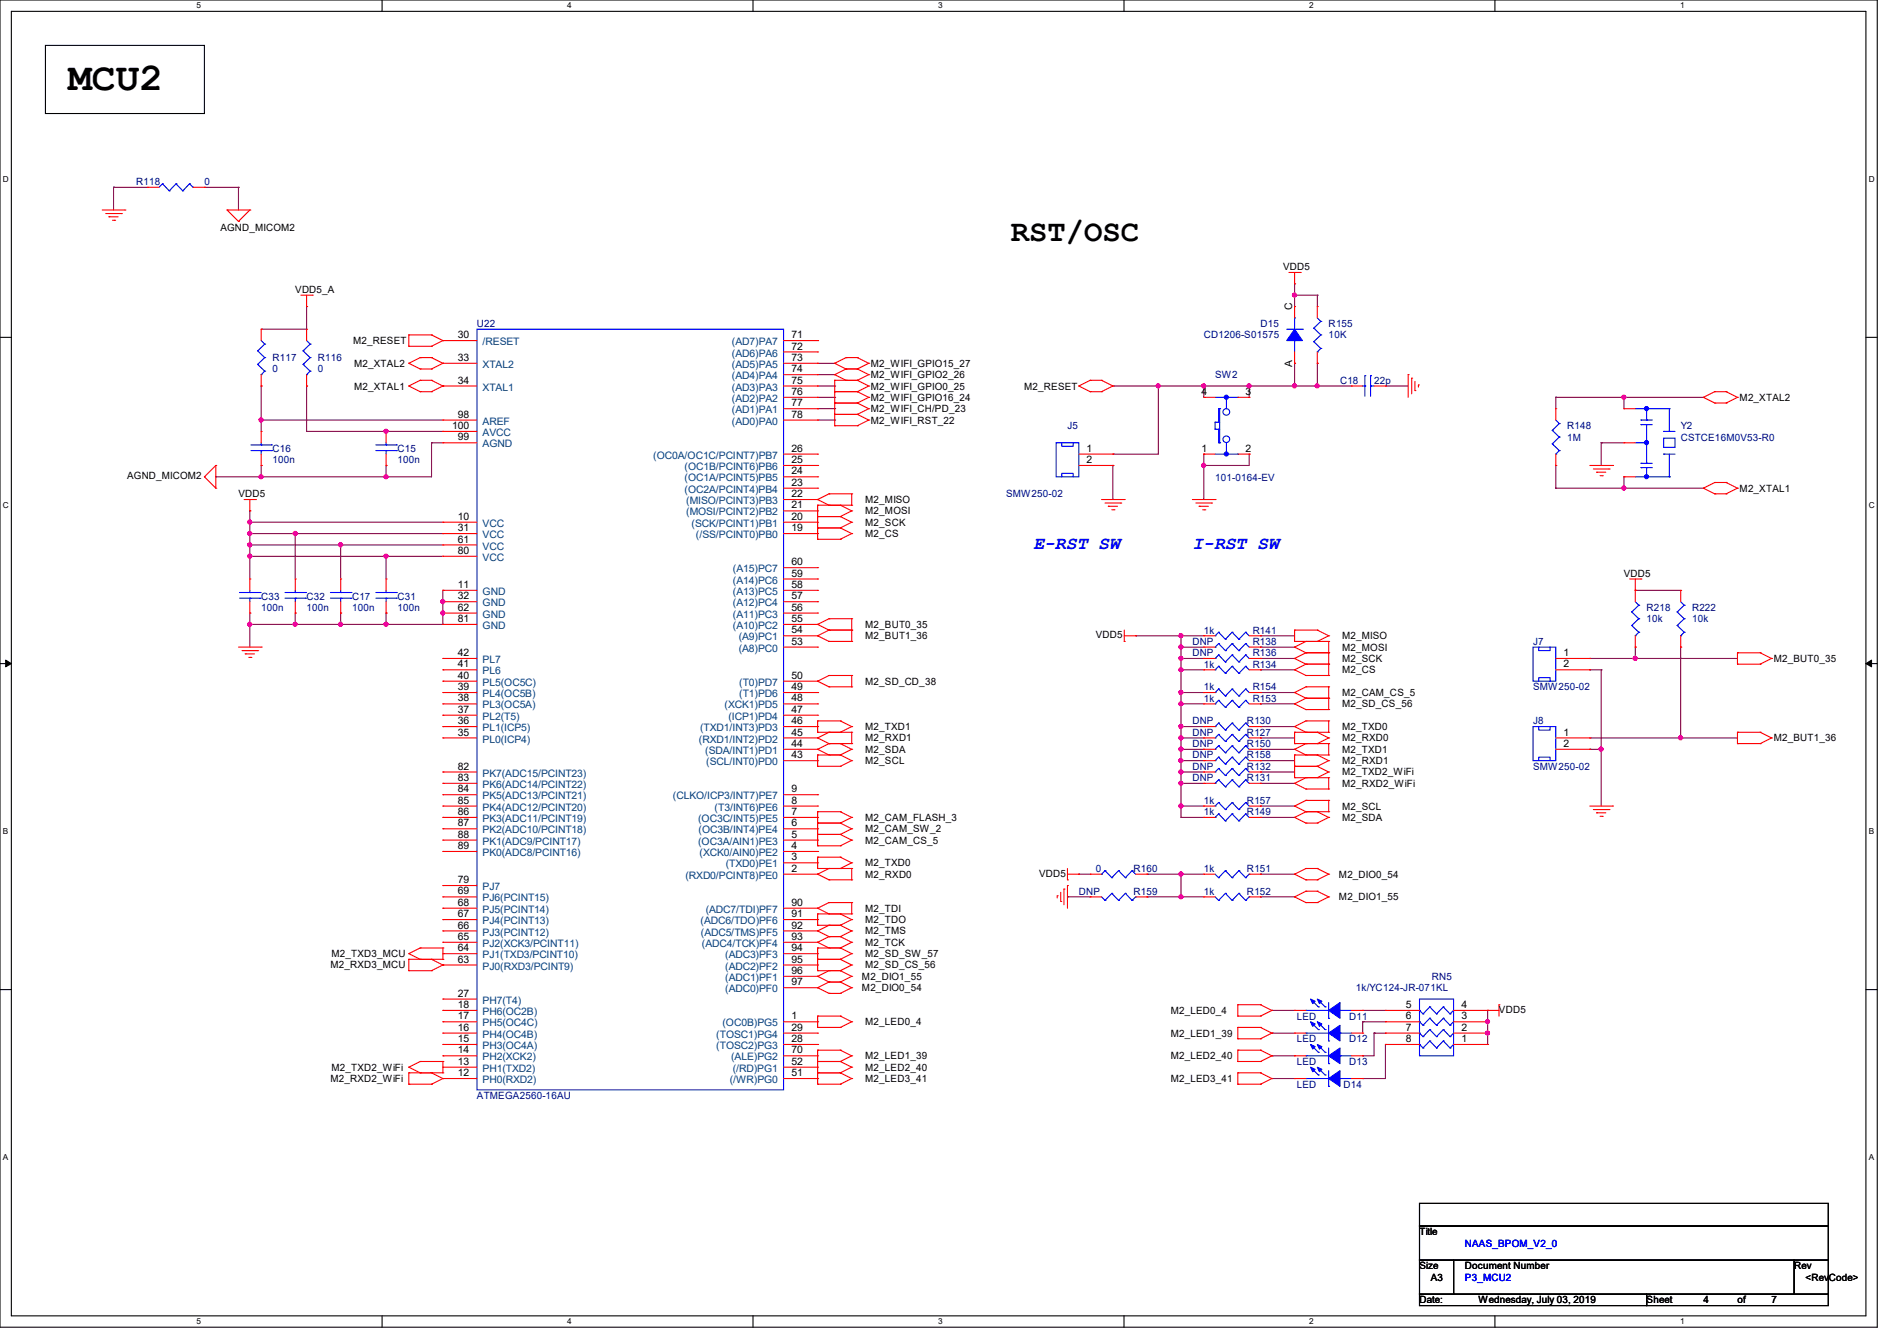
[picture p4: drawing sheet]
<svg xmlns="http://www.w3.org/2000/svg" width="297mm" height="210mm" viewBox="0 0 297 210" stroke-linecap="round" stroke-linejoin="round" font-family="sans-serif">
<defs><g id="words">
<text font-size="6.2" x="10.7" y="14.1">MCU2</text>
<text font-size="4.8" x="158.2" y="37.8">RST/OSC</text>
<g font-size="2.8" fill="#00f">
<text x="161.8" y="86">E-RST SW</text>
<text x="186.7" y="86">I-RST SW</text>
</g>
<g font-size="1.6" fill="#000080">
<text x="21.3" y="29">R118</text>
<text x="32" y="29">0</text>
<text x="74.7" y="51.2">U22</text>
<text x="188.5" y="53">CD1206-S01575</text>
<text x="197.4" y="51.2">D15</text>
<text x="208" y="51.2">R155</text>
<text x="208" y="53">10K</text>
<text x="42.7" y="56.6">R117</text>
<text x="42.7" y="58.3">0</text>
<text x="49.8" y="56.6">R116</text>
<text x="49.8" y="58.3">0</text>
<text x="190.2" y="59.2">SW2</text>
<text x="209.8" y="60.1">C18</text>
<text x="215.1" y="60.1">22p</text>
<text x="42.7" y="70.8">C16</text>
<text x="62.2" y="70.8">C15</text>
<text x="167.1" y="67.2">J5</text>
<text x="245.4" y="67.2">R148</text>
<text x="245.4" y="69">1M</text>
<text x="263.1" y="67.2">Y2</text>
<text x="263.1" y="69">CSTCE16M0V53-R0</text>
<text x="42.7" y="72.6">100n</text>
<text x="62.2" y="72.6">100n</text>
<text x="157.5" y="77.9">SMW250-02</text>
<text x="190.2" y="75.4">101-0164-EV</text>
<text x="40.9" y="93.9">C33</text>
<text x="40.9" y="95.7">100n</text>
<text x="48" y="93.9">C32</text>
<text x="48" y="95.7">100n</text>
<text x="55.1" y="93.9">C17</text>
<text x="55.1" y="95.7">100n</text>
<text x="62.2" y="93.9">C31</text>
<text x="62.2" y="95.7">100n</text>
<text x="257.8" y="95.7">R218</text>
<text x="264.9" y="95.7">R222</text>
<text x="186.7" y="101">DNP</text>
<text x="188.5" y="99.2">1k</text>
<text x="196.1" y="99.2">R141</text>
<text x="196.1" y="101">R138</text>
<text x="240" y="101">J7</text>
<text x="257.8" y="97.4">10k</text>
<text x="264.9" y="97.4">10k</text>
<text x="186.7" y="102.8">DNP</text>
<text x="188.5" y="104.6">1k</text>
<text x="196.1" y="102.8">R136</text>
<text x="196.1" y="104.6">R134</text>
<text x="186.7" y="113.5">DNP</text>
<text x="188.5" y="109.9">1k</text>
<text x="188.5" y="108.1">1k</text>
<text x="195.2" y="113.5">R130</text>
<text x="196.1" y="109.9">R153</text>
<text x="196.1" y="108.1">R154</text>
<text x="240" y="108.1">SMW250-02</text>
<text x="240" y="113.5">J8</text>
<text x="186.7" y="115.2">DNP</text>
<text x="186.7" y="117">DNP</text>
<text x="186.7" y="118.8">DNP</text>
<text x="195.2" y="115.2">R127</text>
<text x="195.2" y="117">R150</text>
<text x="195.2" y="118.8">R158</text>
<text x="186.7" y="120.6">DNP</text>
<text x="186.7" y="122.3">DNP</text>
<text x="188.5" y="125.9">1k</text>
<text x="195.2" y="125.9">R157</text>
<text x="195.2" y="120.6">R132</text>
<text x="195.2" y="122.3">R131</text>
<text x="240" y="120.6">SMW250-02</text>
<text x="188.5" y="127.7">1k</text>
<text x="195.2" y="127.7">R149</text>
<text x="171.6" y="136.6">0</text>
<text x="177.5" y="136.6">R160</text>
<text x="188.5" y="136.6">1k</text>
<text x="195.2" y="136.6">R151</text>
<text x="168.9" y="140.1">DNP</text>
<text x="177.5" y="140.1">R159</text>
<text x="188.5" y="140.1">1k</text>
<text x="195.2" y="140.1">R152</text>
<text x="212.3" y="155.2">1k/YC124-JR-071KL</text>
<text x="224.2" y="153.5">RN5</text>
<text x="203" y="159.7">LED</text>
<text x="211.2" y="159.7">D11</text>
<text x="203" y="163.2">LED</text>
<text x="203" y="166.8">LED</text>
<text x="211.2" y="163.2">D12</text>
<text x="211.2" y="166.8">D13</text>
<text x="74.7" y="172.1">ATMEGA2560-16AU</text>
<text x="203" y="170.3">LED</text>
<text x="210.4" y="170.3">D14</text>
</g>
<g font-size="1.6">
<text x="34.5" y="36.1">AGND_MICOM2</text>
<text x="46.2" y="45.9">VDD5_A</text>
<text x="200.9" y="42.3">VDD5</text>
<text x="55.3" y="53.9">M2_RESET</text>
<text x="71.7" y="53">30</text>
<text x="123.9" y="53">71</text>
<text x="202.3" y="48.6" transform="rotate(-90 202.3 48.6)">C</text>
<text x="55.5" y="57.4">M2_XTAL2</text>
<text x="71.7" y="56.5">33</text>
<text x="123.9" y="54.7">72</text>
<text x="123.9" y="56.5">73</text>
<text x="123.9" y="58.3">74</text>
<text x="136.4" y="59.2">M2_WIFI_GPIO2_26</text>
<text x="136.4" y="57.4">M2_WIFI_GPIO15_27</text>
<text x="202.3" y="57.4" transform="rotate(-90 202.3 57.4)">A</text>
<text x="55.5" y="61">M2_XTAL1</text>
<text x="71.7" y="60.1">34</text>
<text x="71.7" y="65.4">98</text>
<text x="123.9" y="60.1">75</text>
<text x="123.9" y="61.8">76</text>
<text x="123.9" y="63.6">77</text>
<text x="123.9" y="65.4">78</text>
<text x="136.4" y="64.6">M2_WIFI_CH/PD_23</text>
<text x="136.4" y="62.8">M2_WIFI_GPIO16_24</text>
<text x="136.4" y="61">M2_WIFI_GPIO0_25</text>
<text x="160.4" y="61">M2_RESET</text>
<text x="188.1" y="61.8">4</text>
<text x="195" y="61.8">3</text>
<text x="272.4" y="62.8">M2_XTAL2</text>
<text x="70.8" y="67.2">100</text>
<text x="71.7" y="69">99</text>
<text x="123.9" y="70.7">26</text>
<text x="136.4" y="66.3">M2_WIFI_RST_22</text>
<text x="170.1" y="70.7">1</text>
<text x="188.1" y="70.7">1</text>
<text x="195" y="70.7">2</text>
<text x="19.9" y="75.1">AGND_MICOM2</text>
<text x="37.3" y="77.9">VDD5</text>
<text x="123.9" y="77.9">22</text>
<text x="123.9" y="76.1">23</text>
<text x="123.9" y="74.3">24</text>
<text x="123.9" y="72.5">25</text>
<text x="170.1" y="72.5">2</text>
<text x="272.4" y="77">M2_XTAL1</text>
<text x="71.7" y="81.4">10</text>
<text x="71.7" y="83.2">31</text>
<text x="123.9" y="83.2">19</text>
<text x="123.9" y="81.4">20</text>
<text x="123.9" y="79.6">21</text>
<text x="135.5" y="78.8">M2_MISO</text>
<text x="135.5" y="80.6">M2_MOSI</text>
<text x="135.5" y="82.3">M2_SCK</text>
<text x="71.7" y="85">61</text>
<text x="71.7" y="86.7">80</text>
<text x="123.9" y="88.5">60</text>
<text x="135.5" y="84.1">M2_CS</text>
<text x="71.7" y="92.1">11</text>
<text x="71.7" y="93.9">32</text>
<text x="71.7" y="95.6">62</text>
<text x="123.9" y="95.6">56</text>
<text x="123.9" y="93.9">57</text>
<text x="123.9" y="92.1">58</text>
<text x="123.9" y="90.3">59</text>
<text x="254.3" y="90.3">VDD5</text>
<text x="71.7" y="97.4">81</text>
<text x="123.9" y="101">53</text>
<text x="123.9" y="99.2">54</text>
<text x="123.9" y="97.4">55</text>
<text x="135.5" y="98.3">M2_BUT0_35</text>
<text x="135.5" y="100.1">M2_BUT1_36</text>
<text x="171.6" y="99.9">VDD5</text>
<text x="210.1" y="100.1">M2_MISO</text>
<text x="210.1" y="101.9">M2_MOSI</text>
<text x="71.7" y="106.3">40</text>
<text x="71.7" y="104.5">41</text>
<text x="71.7" y="102.7">42</text>
<text x="123.9" y="106.3">50</text>
<text x="135.5" y="107.2">M2_SD_CD_38</text>
<text x="210.1" y="103.7">M2_SCK</text>
<text x="210.1" y="105.4">M2_CS</text>
<text x="244.8" y="102.7">1</text>
<text x="244.8" y="104.5">2</text>
<text x="277.7" y="103.7">M2_BUT0_35</text>
<text x="71.7" y="113.4">36</text>
<text x="71.7" y="111.6">37</text>
<text x="71.7" y="109.9">38</text>
<text x="71.7" y="108.1">39</text>
<text x="123.9" y="113.4">46</text>
<text x="123.9" y="111.6">47</text>
<text x="123.9" y="109.9">48</text>
<text x="123.9" y="108.1">49</text>
<text x="210.1" y="109">M2_CAM_CS_5</text>
<text x="210.1" y="110.8">M2_SD_CS_56</text>
<text x="71.7" y="115.2">35</text>
<text x="123.9" y="118.7">43</text>
<text x="123.9" y="117">44</text>
<text x="123.9" y="115.2">45</text>
<text x="135.5" y="117.9">M2_SDA</text>
<text x="135.5" y="119.7">M2_SCL</text>
<text x="135.5" y="116.1">M2_RXD1</text>
<text x="135.5" y="114.3">M2_TXD1</text>
<text x="210.1" y="116.1">M2_RXD0</text>
<text x="210.1" y="119.7">M2_RXD1</text>
<text x="210.1" y="114.3">M2_TXD0</text>
<text x="210.1" y="117.9">M2_TXD1</text>
<text x="244.8" y="115.2">1</text>
<text x="244.8" y="117">2</text>
<text x="277.7" y="116.1">M2_BUT1_36</text>
<text x="71.7" y="125.9">85</text>
<text x="71.7" y="124.1">84</text>
<text x="71.7" y="122.3">83</text>
<text x="71.7" y="120.5">82</text>
<text x="123.9" y="125.9">8</text>
<text x="123.9" y="124.1">9</text>
<text x="210.1" y="121.5">M2_TXD2_WiFi</text>
<text x="210.1" y="123.2">M2_RXD2_WiFi</text>
<text x="71.7" y="131.2">88</text>
<text x="71.7" y="129.4">87</text>
<text x="71.7" y="127.6">86</text>
<text x="123.9" y="131.2">5</text>
<text x="123.9" y="129.4">6</text>
<text x="123.9" y="127.6">7</text>
<text x="135.5" y="130.3">M2_CAM_SW_2</text>
<text x="135.5" y="128.6">M2_CAM_FLASH_3</text>
<text x="210.1" y="128.6">M2_SDA</text>
<text x="210.1" y="126.8">M2_SCL</text>
<text x="71.7" y="133">89</text>
<text x="123.9" y="136.5">2</text>
<text x="123.9" y="134.7">3</text>
<text x="123.9" y="133">4</text>
<text x="135.5" y="137.5">M2_RXD0</text>
<text x="135.5" y="135.7">M2_TXD0</text>
<text x="135.5" y="132.1">M2_CAM_CS_5</text>
<text x="162.7" y="137.3">VDD5</text>
<text x="209.6" y="137.5">M2_DIO0_54</text>
<text x="71.7" y="143.6">67</text>
<text x="71.7" y="141.9">68</text>
<text x="71.7" y="140.1">69</text>
<text x="71.7" y="138.3">79</text>
<text x="123.9" y="141.9">90</text>
<text x="123.9" y="143.6">91</text>
<text x="135.5" y="142.8">M2_TDI</text>
<text x="209.6" y="141">M2_DIO1_55</text>
<text x="51.9" y="149.9">M2_TXD3_MCU</text>
<text x="71.7" y="149">64</text>
<text x="71.7" y="147.2">65</text>
<text x="71.7" y="145.4">66</text>
<text x="123.9" y="145.4">92</text>
<text x="123.9" y="147.2">93</text>
<text x="123.9" y="149">94</text>
<text x="135.5" y="146.3">M2_TMS</text>
<text x="135.5" y="148.1">M2_TCK</text>
<text x="135.5" y="144.6">M2_TDO</text>
<text x="135.5" y="149.9">M2_SD_SW_57</text>
<text x="51.7" y="151.7">M2_RXD3_MCU</text>
<text x="71.7" y="150.8">63</text>
<text x="123.9" y="150.8">95</text>
<text x="123.9" y="152.5">96</text>
<text x="123.9" y="154.3">97</text>
<text x="135" y="153.5">M2_DIO1_55</text>
<text x="135" y="155.2">M2_DIO0_54</text>
<text x="135.5" y="151.7">M2_SD_CS_56</text>
<text x="71.7" y="161.4">16</text>
<text x="71.7" y="159.6">17</text>
<text x="71.7" y="157.9">18</text>
<text x="71.7" y="156.1">27</text>
<text x="123.9" y="161.4">29</text>
<text x="123.9" y="159.6">1</text>
<text x="135.5" y="160.6">M2_LED0_4</text>
<text x="183.3" y="158.8">M2_LED0_4</text>
<text x="220.1" y="157.9">5</text>
<text x="220.1" y="159.6">6</text>
<text x="220.1" y="161.4">7</text>
<text x="228.8" y="161.4">2</text>
<text x="228.8" y="159.6">3</text>
<text x="228.8" y="157.9">4</text>
<text x="234.7" y="158.6">VDD5</text>
<text x="51.9" y="167.7">M2_TXD2_WiFi</text>
<text x="71.7" y="166.8">13</text>
<text x="71.7" y="165">14</text>
<text x="71.7" y="163.2">15</text>
<text x="123.9" y="166.8">52</text>
<text x="123.9" y="165">70</text>
<text x="123.9" y="163.2">28</text>
<text x="135.5" y="165.9">M2_LED1_39</text>
<text x="135.5" y="167.7">M2_LED2_40</text>
<text x="183.3" y="162.3">M2_LED1_39</text>
<text x="183.3" y="165.9">M2_LED2_40</text>
<text x="220.1" y="163.2">8</text>
<text x="228.8" y="163.2">1</text>
<text x="51.7" y="169.5">M2_RXD2_WiFi</text>
<text x="71.7" y="168.5">12</text>
<text x="123.9" y="168.5">51</text>
<text x="135.5" y="169.5">M2_LED3_41</text>
<text x="183.3" y="169.5">M2_LED3_41</text>
<text x="222.2" y="193.5">Title</text>
<text x="222.2" y="198.8">Size</text>
<text x="224" y="200.6">A3</text>
<text x="229.4" y="198.8">Document Number</text>
<text x="280.9" y="198.8">Rev</text>
<text x="282.7" y="200.6">&lt;RevCode&gt;</text>
<text x="222.2" y="204.1">Date:</text>
<text x="231.5" y="204.1">Wednesday, July 03, 2019</text>
<text x="257.8" y="204.1">Sheet</text>
<text x="266.7" y="204.1">4</text>
<text x="272" y="204.1">of</text>
<text x="277.4" y="204.1">7</text>
</g>
<g font-size="1.6" fill="#004080">
<text x="75.6" y="54.1">/RESET</text>
<text x="75.6" y="57.6">XTAL2</text>
<text x="114.6" y="54.1">(AD7)PA7</text>
<text x="114.6" y="55.8">(AD6)PA6</text>
<text x="114.6" y="57.6">(AD5)PA5</text>
<text x="114.6" y="59.4">(AD4)PA4</text>
<text x="75.6" y="61.2">XTAL1</text>
<text x="114.6" y="61.2">(AD3)PA3</text>
<text x="114.6" y="63">(AD2)PA2</text>
<text x="114.6" y="64.7">(AD1)PA1</text>
<text x="75.6" y="66.5">AREF</text>
<text x="75.6" y="68.3">AVCC</text>
<text x="75.6" y="70.1">AGND</text>
<text x="102.3" y="71.8">(OC0A/OC1C/PCINT7)PB7</text>
<text x="114.6" y="66.5">(AD0)PA0</text>
<text x="107.2" y="77.2">(OC2A/PCINT4)PB4</text>
<text x="107.2" y="75.4">(OC1A/PCINT5)PB5</text>
<text x="107.2" y="73.6">(OC1B/PCINT6)PB6</text>
<text x="75.6" y="82.5">VCC</text>
<text x="107.4" y="80.7">(MOSI/PCINT2)PB2</text>
<text x="107.4" y="79">(MISO/PCINT3)PB3</text>
<text x="108.3" y="82.5">(SCK/PCINT1)PB1</text>
<text x="75.6" y="84.3">VCC</text>
<text x="75.6" y="86.1">VCC</text>
<text x="75.6" y="87.8">VCC</text>
<text x="109" y="84.3">(/SS/PCINT0)PB0</text>
<text x="114.8" y="89.6">(A15)PC7</text>
<text x="75.6" y="93.2">GND</text>
<text x="75.6" y="95">GND</text>
<text x="114.8" y="95">(A12)PC4</text>
<text x="114.8" y="93.2">(A13)PC5</text>
<text x="114.8" y="91.4">(A14)PC6</text>
<text x="75.6" y="96.7">GND</text>
<text x="75.6" y="98.5">GND</text>
<text x="114.8" y="98.5">(A10)PC2</text>
<text x="114.8" y="96.7">(A11)PC3</text>
<text x="115.7" y="100.3">(A9)PC1</text>
<text x="75.6" y="107.4">PL5(OC5C)</text>
<text x="75.6" y="105.6">PL6</text>
<text x="75.6" y="103.8">PL7</text>
<text x="115.7" y="102.1">(A8)PC0</text>
<text x="115.7" y="107.4">(T0)PD7</text>
<text x="75.6" y="112.7">PL2(T5)</text>
<text x="75.6" y="111">PL3(OC5A)</text>
<text x="75.6" y="109.2">PL4(OC5B)</text>
<text x="113.5" y="111">(XCK1)PD5</text>
<text x="114" y="112.7">(ICP1)PD4</text>
<text x="115.7" y="109.2">(T1)PD6</text>
<text x="75.6" y="116.3">PL0(ICP4)</text>
<text x="75.6" y="114.5">PL1(ICP5)</text>
<text x="109.4" y="116.3">(RXD1/INT2)PD2</text>
<text x="109.6" y="114.5">(TXD1/INT3)PD3</text>
<text x="110.4" y="118.1">(SDA/INT1)PD1</text>
<text x="110.6" y="119.8">(SCL/INT0)PD0</text>
<text x="75.6" y="125.2">PK5(ADC13/PCINT21)</text>
<text x="75.6" y="123.4">PK6(ADC14/PCINT22)</text>
<text x="75.6" y="121.6">PK7(ADC15/PCINT23)</text>
<text x="105.4" y="125.2">(CLKO/ICP3/INT7)PE7</text>
<text x="75.6" y="130.5">PK2(ADC10/PCINT18)</text>
<text x="75.6" y="128.7">PK3(ADC11/PCINT19)</text>
<text x="75.6" y="127">PK4(ADC12/PCINT20)</text>
<text x="109.3" y="128.7">(OC3C/INT5)PE5</text>
<text x="109.4" y="130.5">(OC3B/INT4)PE4</text>
<text x="111.9" y="127">(T3/INT6)PE6</text>
<text x="75.6" y="134.1">PK0(ADC8/PCINT16)</text>
<text x="75.6" y="132.3">PK1(ADC9/PCINT17)</text>
<text x="107.3" y="137.6">(RXD0/PCINT8)PE0</text>
<text x="109.3" y="132.3">(OC3A/AIN1)PE3</text>
<text x="109.5" y="134.1">(XCK0/AIN0)PE2</text>
<text x="113.6" y="135.8">(TXD0)PE1</text>
<text x="75.6" y="143">PJ5(PCINT14)</text>
<text x="75.6" y="141.2">PJ6(PCINT15)</text>
<text x="75.6" y="139.4">PJ7</text>
<text x="110.5" y="143">(ADC7/TDI)PF7</text>
<text x="75.6" y="148.3">PJ2(XCK3/PCINT11)</text>
<text x="75.6" y="146.5">PJ3(PCINT12)</text>
<text x="75.6" y="144.7">PJ4(PCINT13)</text>
<text x="109.7" y="144.7">(ADC6/TDO)PF6</text>
<text x="109.7" y="146.5">(ADC5/TMS)PF5</text>
<text x="109.9" y="148.3">(ADC4/TCK)PF4</text>
<text x="75.6" y="151.9">PJ0(RXD3/PCINT9)</text>
<text x="75.6" y="150.1">PJ1(TXD3/PCINT10)</text>
<text x="113.5" y="150.1">(ADC3)PF3</text>
<text x="113.5" y="151.9">(ADC2)PF2</text>
<text x="113.5" y="153.6">(ADC1)PF1</text>
<text x="113.5" y="155.4">(ADC0)PF0</text>
<text x="75.6" y="160.7">PH5(OC4C)</text>
<text x="75.6" y="159">PH6(OC2B)</text>
<text x="75.6" y="157.2">PH7(T4)</text>
<text x="113.1" y="160.7">(OC0B)PG5</text>
<text x="75.6" y="167.9">PH1(TXD2)</text>
<text x="75.6" y="166.1">PH2(XCK2)</text>
<text x="75.6" y="164.3">PH3(OC4A)</text>
<text x="75.6" y="162.5">PH4(OC4B)</text>
<text x="112.1" y="164.3">(TOSC2)PG3</text>
<text x="112.1" y="162.5">(TOSC1)PG4</text>
<text x="114.5" y="166.1">(ALE)PG2</text>
<text x="114.7" y="167.9">(/RD)PG1</text>
<text x="75.6" y="169.6">PH0(RXD2)</text>
<text x="114.3" y="169.6">(/WR)PG0</text>
</g>
<g font-size="1.6" fill="#00f">
<text x="229.4" y="195.2">NAAS_BPOM_V2_0</text>
<text x="229.4" y="200.6">P3_MCU2</text>
</g>
<g font-size="1.3">
<text x="30.8" y="1.3">5</text>
<text x="88.8" y="1.3">4</text>
<text x="146.9" y="1.3">3</text>
<text x="205" y="1.3">2</text>
<text x="263.1" y="1.3">1</text>
<text x=".5" y="28.4">D</text>
<text x="292.6" y="28.4">D</text>
<text x=".5" y="79.5">C</text>
<text x="292.6" y="79.5">C</text>
<text x=".5" y="130.6">B</text>
<text x="292.6" y="130.6">B</text>
<text x=".5" y="181.7">A</text>
<text x="292.6" y="181.7">A</text>
<text x="30.8" y="207.4">5</text>
<text x="88.8" y="207.4">4</text>
<text x="146.9" y="207.4">3</text>
<text x="205" y="207.4">2</text>
<text x="263.1" y="207.4">1</text>
</g>
</g></defs>
<path d="M0 0h293.9v207.9h-293.9zM1.8 1.8h290.3v204.3h-290.3z" fill="none" stroke="#000" stroke-width=".17"/>
<g fill="#fff">
<path d="M30.8 .2h.7v1.4h-.7z"/>
<path d="M30.8 206.2h.7v1.4h-.7z"/>
</g>
<path d="M59.8 0v1.8M59.8 206.1v1.8" fill="none" stroke="#000" stroke-width=".17"/>
<g fill="#fff">
<path d="M88.8 .2h.7v1.4h-.7z"/>
<path d="M88.8 206.2h.7v1.4h-.7z"/>
</g>
<path d="M117.9 0v1.8M117.9 206.1v1.8" fill="none" stroke="#000" stroke-width=".17"/>
<g fill="#fff">
<path d="M146.9 .2h.7v1.4h-.7z"/>
<path d="M146.9 206.2h.7v1.4h-.7z"/>
</g>
<path d="M176 0v1.8M176 206.1v1.8" fill="none" stroke="#000" stroke-width=".17"/>
<g fill="#fff">
<path d="M205 .2h.7v1.4h-.7z"/>
<path d="M205 206.2h.7v1.4h-.7z"/>
</g>
<path d="M234.1 0v1.8M234.1 206.1v1.8" fill="none" stroke="#000" stroke-width=".17"/>
<g fill="#fff">
<path d="M263.1 .2h.6v1.4h-.6z"/>
<path d="M263.1 206.2h.6v1.4h-.6z"/>
<path d="M.5 27.3h.9v1.4h-.9z"/>
<path d="M292.6 27.3h.9v1.4h-.9z"/>
<path d="M.5 78.4h.9v1.4h-.9z"/>
<path d="M292.6 78.4h.9v1.4h-.9z"/>
</g>
<path d="M0 52.8h1.8M292.1 52.8h1.8" fill="none" stroke="#000" stroke-width=".17"/>
<g fill="#fff">
<path d="M.5 129.5h.8v1.4h-.8z"/>
<path d="M292.6 129.5h.8v1.4h-.8z"/>
</g>
<path d="M0 103.9h1.8M292.1 103.9h1.8" fill="none" stroke="#000" stroke-width=".17"/>
<path d="M.9 103.4l.9 .5-.9 .5zM292.1 103.9l.9-.5v1z" fill="#000" stroke="#000" stroke-width=".16"/>
<g fill="#fff">
<path d="M.5 180.5h.8v1.4h-.8z"/>
<path d="M292.6 180.5h.8v1.4h-.8z"/>
</g>
<path d="M7.1 7.1h24.9v10.7h-24.9zM0 155h1.8M292.1 155h1.8M222.2 188.5h64.1v3.5h-64.1zM222.2 192h64.1v5.4h-64.1zM222.2 197.4h5.4v5.3h-5.4zM227.6 197.4h53.3v5.3h-53.3zM280.9 197.4h5.4v5.3h-5.4zM222.2 202.7h35.6v1.8h-35.6zM257.8 202.7h28.5v1.8h-28.5z" fill="none" stroke="#000" stroke-width=".17"/>
<g fill="none" stroke="#800040" stroke-width=".17">
<path d="M17.8 29.3h.1M17.8 29.3v3.6M17.8 29.3h5.3M32 29.3h.1M32 29.3h5.3M37.3 29.3h.1M37.3 29.3v3.6M40.9 51.6h.1M48 48h.1M48 48v3.6h-7.1M128 58.7h2.7M128 56.9h2.7"/>
<path d="M130.7 58.7h.1M130.7 56.9h.1M202.7 44.4h.1M202.7 46.2h.1M202.7 56.9h.1M202.7 44.4v3.6M202.7 56.9v3.6M202.7 46.2h3.5M206.2 56.9h.1M206.2 46.2h.1M206.2 46.2v1.8M206.2 56.9v3.6"/>
<path d="M33.8 74.7h.1M40.9 65.8h.1M40.9 72.9h.1M40.9 74.7h.1M40.9 60.5h.1M40.9 60.5v7.1M40.9 72.9v1.8M40.9 65.8h28.4M48 60.5h.1M48 60.5v7.1h21.3M60.5 67.6h.1M60.5 74.7h.1"/>
<path d="M60.5 72.9h.1M60.5 72.9v1.8M67.6 69.3h.1M67.6 69.3v5.4h-33.8M67.6 69.3h1.7M128 62.2h2.7M128 60.5h2.7M128 65.8h2.7M128 64h2.7M130.7 65.8h.1M130.7 64h.1M130.7 62.2h.1"/>
<path d="M130.7 60.5h.1M174.2 60.5h.1M174.2 71.1h.1M174.2 72.9h.1M174.2 60.5h37.4M174.2 72.9v5.3M181.4 60.5h.1M181.4 60.5v10.6h-7.2M188.5 60.5h.1M188.5 72.9h.1M188.5 71.1h.1M188.5 60.5v1.7"/>
<path d="M188.5 71.1v7.1M195.6 60.5h.1M195.6 71.1h.1M195.6 60.5v1.7M195.6 71.1v1.8h-7.1M202.7 60.5h.1M206.2 60.5h.1M216.9 60.5h.1M216.9 60.5h3.6M243.6 76.5h.1M243.6 72.9h.1M243.6 62.2h.1"/>
<path d="M243.6 76.5h23.1M243.6 62.2v1.8M243.6 72.9v3.6M243.6 62.2h23.1M250.7 69.3h.1M250.7 69.3h3.6M250.7 69.3v3.6M254.3 76.5h.1M254.3 62.2h.1M254.3 74.7h.1M254.3 62.2v1.8M254.3 74.7v1.8"/>
<path d="M39.1 83.6h.1M39.1 81.8h.1M39.1 96h.1M39.1 97.8h.1M39.1 80h.1M39.1 85.3h.1M39.1 87.1h.1M39.1 83.6h30.2M39.1 80v10.7M39.1 96v5.3M39.1 81.8h30.2M39.1 85.3h30.2"/>
<path d="M39.1 87.1h30.2M46.2 96h.1M46.2 97.8h.1M46.2 83.6h.1M46.2 83.6v7.1M46.2 96v1.8M53.3 97.8h.1M53.3 96h.1M53.3 85.3h.1M53.3 85.3v5.4M53.3 96v1.8M60.5 97.8h.1"/>
<path d="M60.5 96h.1M60.5 87.1h.1M60.5 87.1v3.6M60.5 96v1.8M69.3 92.5h.1M69.3 96h.1M69.3 94.2h.1M69.3 92.5v5.3h-30.2M177.8 99.6h.1M177.8 99.6h10.7M184.9 99.6h.1M184.9 99.6v28.4"/>
<path d="M197.4 99.6h.1M197.4 99.6h5.3M256 92.5h.1M256 92.5h7.1M184.9 115.6h.1M184.9 117.3h.1M184.9 119.1h.1M184.9 108.5h.1M184.9 110.2h.1M184.9 103.1h.1M184.9 104.9h.1M184.9 101.3h.1"/>
<path d="M184.9 113.8h.1M184.9 117.3h3.6M184.9 119.1h3.6M184.9 115.6h3.6M184.9 108.5h3.6M184.9 110.2h3.6M184.9 103.1h3.6M184.9 104.9h3.6M184.9 101.3h3.6M184.9 113.8h3.6M197.4 101.3h.1M197.4 103.1h.1"/>
<path d="M197.4 104.9h.1M197.4 108.5h.1M197.4 110.2h.1M197.4 115.6h.1M197.4 113.8h.1M197.4 119.1h.1M197.4 117.3h.1M197.4 117.3h5.3M197.4 119.1h5.3M197.4 115.6h5.3M197.4 108.5h5.3M197.4 110.2h5.3"/>
<path d="M197.4 103.1h5.3M197.4 104.9h5.3M197.4 101.3h5.3M197.4 113.8h5.3M248.9 103.1h.1M248.9 115.6h.1M248.9 104.9h.1M248.9 117.3h.1M248.9 117.3h1.8M248.9 115.6h23.1M248.9 103.1h23.1M248.9 104.9h1.8"/>
<path d="M250.7 104.9h.1M250.7 117.3h.1M250.7 104.9v21.3M256 103.1h.1M256 101.3h.1M256 101.3v1.8M263.1 115.6h.1M263.1 101.3h.1M263.1 101.3v14.3M168.9 136.9h.1M168.9 136.9h1.8M179.6 136.9h.1"/>
<path d="M179.6 136.9h8.9M184.9 136.9h.1M184.9 126.2h.1M184.9 128h.1M184.9 120.9h.1M184.9 122.7h.1M184.9 136.9v3.6M184.9 126.2h3.6M184.9 128h3.6M184.9 120.9h3.6M184.9 122.7h3.6M197.4 128h.1"/>
<path d="M197.4 126.2h.1M197.4 120.9h.1M197.4 122.7h.1M197.4 136.9h.1M197.4 136.9h5.3M197.4 126.2h5.3M197.4 128h5.3M197.4 120.9h5.3M197.4 122.7h5.3M167.1 140.5h.1M167.1 140.5h3.6M179.6 140.5h.1"/>
<path d="M179.6 140.5h8.9M184.9 140.5h.1M197.4 140.5h.1M197.4 140.5h5.3M199.1 158.2h.1M199.1 158.2h3.6M213.4 158.2h.1M213.4 158.2h3.5M232.9 158.2h.1M232.9 158.2v5.4M199.1 161.8h.1M199.1 165.4h.1"/>
<path d="M199.1 168.9h.1M199.1 161.8h3.6M199.1 168.9h3.6M199.1 165.4h3.6M213.4 160h.1M213.4 168.9h.1M213.4 165.4h.1M213.4 160h3.5M213.4 160v1.8M215.1 161.8h.1M215.1 161.8h1.8M215.1 161.8v3.6h-1.7"/>
<path d="M216.9 163.6h.1M216.9 163.6v5.3h-3.5M232.9 161.8h.1M232.9 160h.1"/>
</g>
<g fill="#f0f" stroke="#f0f" stroke-width=".17">
<circle cx="60.4" cy="74.7" r=".32"/>
<circle cx="60.4" cy="67.5" r=".32"/>
<circle cx="40.9" cy="74.7" r=".32"/>
<circle cx="254.2" cy="76.4" r=".32"/>
<circle cx="254.2" cy="62.2" r=".32"/>
<circle cx="60.4" cy="97.8" r=".32"/>
<circle cx="53.3" cy="97.8" r=".32"/>
<circle cx="39.1" cy="83.5" r=".32"/>
<circle cx="202.7" cy="46.2" r=".32"/>
<circle cx="188.4" cy="72.9" r=".32"/>
<circle cx="195.6" cy="60.4" r=".32"/>
<circle cx="188.4" cy="60.4" r=".32"/>
<circle cx="181.3" cy="60.4" r=".32"/>
<circle cx="206.2" cy="60.4" r=".32"/>
<circle cx="202.7" cy="60.4" r=".32"/>
<circle cx="40.9" cy="65.8" r=".32"/>
<circle cx="46.2" cy="97.8" r=".32"/>
<circle cx="39.1" cy="97.8" r=".32"/>
<circle cx="39.1" cy="81.8" r=".32"/>
<circle cx="46.2" cy="83.5" r=".32"/>
<circle cx="53.3" cy="85.3" r=".32"/>
<circle cx="69.3" cy="94.2" r=".32"/>
<circle cx="39.1" cy="85.3" r=".32"/>
<circle cx="60.4" cy="87.1" r=".32"/>
<circle cx="39.1" cy="87.1" r=".32"/>
<circle cx="69.3" cy="96" r=".32"/>
<circle cx="184.9" cy="136.9" r=".32"/>
<circle cx="184.9" cy="126.2" r=".32"/>
<circle cx="184.9" cy="117.3" r=".32"/>
<circle cx="184.9" cy="119.1" r=".32"/>
<circle cx="184.9" cy="115.5" r=".32"/>
<circle cx="184.9" cy="110.2" r=".32"/>
<circle cx="184.9" cy="120.9" r=".32"/>
<circle cx="184.9" cy="122.7" r=".32"/>
<circle cx="184.9" cy="103.1" r=".32"/>
<circle cx="184.9" cy="101.3" r=".32"/>
<circle cx="232.9" cy="161.8" r=".32"/>
<circle cx="232.9" cy="160" r=".32"/>
<circle cx="184.9" cy="99.5" r=".32"/>
<circle cx="184.9" cy="108.4" r=".32"/>
<circle cx="184.9" cy="104.9" r=".32"/>
<circle cx="184.9" cy="113.8" r=".32"/>
<circle cx="184.9" cy="140.4" r=".32"/>
<circle cx="256" cy="103.1" r=".32"/>
<circle cx="263.1" cy="115.5" r=".32"/>
<circle cx="250.7" cy="117.3" r=".32"/>
</g>
<g fill="none" stroke="#f00" stroke-width=".17">
<path d="M16 32.9h3.6M16.6 33.4h2.4M17.1 34h.1M17.1 34h1.4M17.6 34.5h.3M17.9 34.5h.1M19 33.4h.1M19.6 32.9h.1M23.1 29.3h.1M23.1 29.3h1.8M30.2 29.3h1.8M32 29.3h.1"/>
<path d="M35.6 32.9h.1M35.6 32.9h3.5M35.6 32.9l1.7 1.8M37.3 34.7h.1M39.1 32.9h.1M39.1 32.9l-1.8 1.8M40.9 51.6h.1M40.9 51.6v1.7M40.9 58.7v1.8M47.1 46.2h1.8M48 48h.1M48 51.6h.1"/>
<path d="M48 46.2v1.8M48 51.6v1.7M48 58.7v1.8M48.9 46.2h.1M64 56.9h.1M64 54.2h.1M64 52.5h.1M64 56.9l1.8 .9M64 52.5v1.7M64 52.5h3.6M64 54.2h3.6M65.8 56h.1"/>
<path d="M65.8 57.8h.1M65.8 59.6h.1M65.8 56l-1.8 .9M65.8 56h1.8M65.8 57.8h1.8M65.8 59.6l-1.8 .9M65.8 59.6h1.8M67.6 56h.1M67.6 57.8h.1M67.6 59.6h.1M67.6 52.5h.1M67.6 54.2h.1"/>
<path d="M67.6 56l1.7 .9M67.6 59.6l1.7 .9M67.6 52.5l1.7 .8M69.3 56.9h.1M69.3 53.3h.1M69.3 56.9l-1.7 .9M69.3 53.3l-1.7 .9M69.3 53.3h5.4M69.3 56.9h5.4M122.7 53.3h5.3M122.7 56.9h5.3M122.7 55.1h5.3"/>
<path d="M122.7 58.7h5.3M128 53.3h.1M128 55.1h.1M128 56.9h.1M128 58.7h.1M130.7 59.6h.1M130.7 58.7h.1M130.7 56.9h.1M130.7 59.6h3.5M130.7 59.6v7.1M130.7 58.7l1.8 .9M130.7 56.9l1.8 .9"/>
<path d="M132.5 57.8h.1M132.5 59.6h.1M132.5 56h.1M132.5 56h1.7M132.5 57.8h1.7M132.5 57.8l-1.8 .9M132.5 56l-1.8 .9M134.2 59.6h.1M134.2 57.8h.1M134.2 56h.1M134.2 59.6l1.8 .9M134.2 57.8l1.8 .9"/>
<path d="M134.2 56l1.8 .9M136 58.7h.1M136 56.9h.1M136 58.7l-1.8 .9M136 56.9l-1.8 .9M170.7 59.6h.1M170.7 59.6h1.8M170.7 59.6l-1.8 .9M172.5 59.6h.1M172.5 59.6l1.7 .9M201.8 42.7h1.8M202.7 44.4h.1"/>
<path d="M202.7 56.9h.1M202.7 48h.1M202.7 42.7v1.7M202.7 48v1.8M202.7 55.1v1.8M203.6 42.7h.1M206.2 48h.1M206.2 56.9h.1M206.2 48v1.8M206.2 55.1v1.8M220.5 58.7h.1M220.5 58.7v3.5"/>
<path d="M221 59.2h.1M221 59.2v2.5M221.5 59.7v1.5M32 74.7h.1M32 74.7l1.8 1.8M33.8 76.5h.1M33.8 72.9h.1M33.8 72.9v3.6M33.8 72.9l-1.8 1.8M38.2 78.2h1.8M39.1 78.2v1.8M40 78.2h.1"/>
<path d="M40.9 67.6h.1M40.9 72.9h.1M40.9 60.5h.1M40.9 67.6v1.7M40.9 71.1v1.8M48 60.5h.1M60.5 67.6h.1M60.5 72.9h.1M60.5 67.6v1.7M60.5 71.1v1.8M64 60.5h.1M64 60.5l1.8 .8"/>
<path d="M65.8 61.3h.1M65.8 61.3h1.8M67.6 61.3h.1M69.3 60.5h.1M69.3 65.8h.1M69.3 67.6h.1M69.3 69.3h.1M69.3 60.5l-1.7 .8M69.3 60.5h5.4M69.3 65.8h5.4M69.3 67.6h5.4M69.3 69.3h5.4"/>
<path d="M122.7 72.9h5.3M122.7 78.2h5.3M122.7 60.5h5.3M122.7 71.1h5.3M122.7 62.2h5.3M122.7 65.8h5.3M122.7 64h5.3M122.7 76.5h5.3M122.7 74.7h5.3M128 78.2h.1M128 79.1h.1M128 60.5h.1"/>
<path d="M128 62.2h.1M128 64h.1M128 65.8h.1M128 76.5h.1M128 74.7h.1M128 72.9h.1M128 71.1h.1M128 79.1v5.4M128 79.1h5.3M128 78.2l1.8 .9M129.8 77.3h.1M129.8 79.1h.1"/>
<path d="M129.8 77.3h3.5M129.8 77.3l-1.8 .9M130.7 66.7h.1M130.7 64.9h.1M130.7 63.1h.1M130.7 61.3h.1M130.7 61.3h3.5M130.7 63.1h3.5M130.7 64.9h3.5M130.7 66.7h3.5M131.6 79.1h.1M131.6 79.1l1.7 .9"/>
<path d="M133.3 77.3h.1M133.3 79.1h.1M133.3 77.3v1.8M134.2 64.9h.1M134.2 66.7h.1M134.2 63.1h.1M134.2 61.3h.1M134.2 64.9l1.8 .9M134.2 63.1l1.8 .9M134.2 61.3l1.8 .9M136 65.8h.1M136 64h.1"/>
<path d="M136 62.2h.1M136 60.5h.1M136 65.8l-1.8 .9M136 64l-1.8 .9M136 62.2l-1.8 .9M136 60.5l-1.8 .8M168.9 60.5h.1M168.9 60.5l1.8 .8M168.9 72.9h5.3M168.9 71.1h5.3M170.7 61.3h.1M170.7 61.3h1.8"/>
<path d="M172.5 61.3h.1M172.5 78.2h3.5M173 78.8h2.5M173.5 79.3h.1M173.5 79.3h1.5M174.1 79.8h.3M174.2 60.5h.1M174.2 71.1h.1M174.2 72.9h.1M174.2 60.5l-1.7 .8M174.4 79.8h.1M175.5 78.8h.1"/>
<path d="M176 78.2h.1M186.7 78.2h3.5M187.2 78.8h2.5M187.7 79.3h.1M187.7 79.3h1.5M188.3 79.8h.3M188.5 71.1h.1M188.5 62.2h.1M188.5 71.1h1.7M188.5 62.2h1.7M188.6 79.8h.1M189.7 78.8h.1"/>
<path d="M190.2 78.2h.1M193.8 71.1h1.8M193.8 62.2h1.8M195.6 71.1h.1M195.6 62.2h.1M211.6 60.5h.1M211.6 60.5h1.8M215.1 60.5h1.8M216.9 60.5h.1M221.5 61.2h.1M222.1 60.3h.1M222.1 60.3v.3"/>
<path d="M243.6 64h.1M243.6 72.9h.1M243.6 64v1.8M243.6 71.1v1.8M248.9 72.9h3.6M249.5 73.4h2.4M250 74h.1M250 74h1.4M250.5 74.5h.4M250.9 74.5h.1M251.9 73.4h.1M252.5 72.9h.1"/>
<path d="M254.3 64h.1M254.3 69.3h.1M254.3 74.7h.1M254.3 69.3h1.7M254.3 64h1.7M254.3 74.7h1.7M266.7 76.5h.1M266.7 62.2h.1M266.7 76.5l1.8 .8M266.7 62.2l1.8 .9M268.5 75.6h.1M268.5 77.3h.1"/>
<path d="M268.5 61.3h.1M268.5 63.1h.1M268.5 61.3h1.8M268.5 75.6l-1.8 .9M268.5 75.6h1.8M268.5 77.3h1.8M268.5 61.3l-1.8 .9M268.5 63.1h1.8M270.3 75.6h.1M270.3 77.3h.1M270.3 61.3h.1M270.3 63.1h.1"/>
<path d="M270.3 75.6l1.7 .9M270.3 61.3l1.7 .9M272 76.5h.1M272 62.2h.1M272 76.5l-1.7 .8M272 62.2l-1.7 .9M39.1 80h.1M39.1 90.7h.1M39.1 96h.1M39.1 90.7v1.8M39.1 94.2v1.8M46.2 90.7h.1"/>
<path d="M46.2 96h.1M46.2 90.7v1.8M46.2 94.2v1.8M53.3 90.7h.1M53.3 96h.1M53.3 90.7v1.8M53.3 94.2v1.8M60.5 90.7h.1M60.5 96h.1M60.5 90.7v1.8M60.5 94.2v1.8M69.3 81.8h.1"/>
<path d="M69.3 83.6h.1M69.3 85.3h.1M69.3 87.1h.1M69.3 92.5h.1M69.3 94.2h.1M69.3 96h.1M69.3 97.8h.1M69.3 81.8h5.4M69.3 83.6h5.4M69.3 85.3h5.4M69.3 87.1h5.4M69.3 92.5h5.4"/>
<path d="M69.3 94.2h5.4M69.3 96h5.4M69.3 97.8h5.4M122.7 99.6h5.3M122.7 90.7h5.3M122.7 81.8h5.3M122.7 83.6h5.3M122.7 92.5h5.3M122.7 94.2h5.3M122.7 96h5.3M122.7 97.8h5.3M122.7 80h5.3"/>
<path d="M122.7 88.9h5.3M128 80.9h.1M128 82.7h.1M128 84.5h.1M128 97.8h.1M128 99.6h.1M128 83.6h.1M128 81.8h.1M128 80h.1M128 96h.1M128 94.2h.1M128 92.5h.1"/>
<path d="M128 90.7h.1M128 88.9h.1M128 80.9h3.6M128 82.7h3.6M128 84.5h3.6M128 97.8l1.8 .9M128 99.6l1.8 .9M129.8 96.9h.1M129.8 98.7h.1M129.8 98.7h3.5M129.8 96.9l-1.8 .9M129.8 96.9h3.5"/>
<path d="M129.8 98.7l-1.8 .9M131.6 80.9h.1M131.6 82.7h.1M131.6 84.5h.1M131.6 80.9l1.7 .9M131.6 82.7l1.7 .9M133.3 80h.1M133.3 81.8h.1M133.3 83.6h.1M133.3 96.9h.1M133.3 98.7h.1M133.3 96.9v3.6"/>
<path d="M133.3 80l-1.7 .9M133.3 81.8l-1.7 .9M133.3 83.6l-1.7 .9M176 99.6h1.8M176 98.7v1.8M177.8 99.6h.1M188.5 99.6h.1M188.5 99.6h1.7M195.6 99.6h1.8M197.4 99.6h.1M202.7 98.7h.1M202.7 98.7h3.5"/>
<path d="M202.7 98.7v1.8M206.2 98.7h.1M206.2 98.7l1.8 .9M208 99.6h.1M208 99.6l-1.8 .9M255.1 90.7h1.8M256 92.5h.1M256 90.7v3.5M256 99.6v1.7M256.9 90.7h.1M263.1 92.5h.1M263.1 92.5v1.7"/>
<path d="M263.1 99.6v1.7M37.3 101.3h3.6M37.9 101.9h2.4M38.4 102.4h.1M38.4 102.4h1.4M38.9 103h.4M39.3 103h.1M40.3 101.9h.1M40.9 101.3h.1M69.3 115.6h.1M69.3 113.8h.1M69.3 112h.1"/>
<path d="M69.3 110.2h.1M69.3 108.5h.1M69.3 106.7h.1M69.3 104.9h.1M69.3 103.1h.1M69.3 110.2h5.4M69.3 113.8h5.4M69.3 103.1h5.4M69.3 104.9h5.4M69.3 115.6h5.4M69.3 112h5.4M69.3 108.5h5.4"/>
<path d="M69.3 106.7h5.4M122.7 101.3h5.3M122.7 110.2h5.3M122.7 113.8h5.3M122.7 115.6h5.3M122.7 117.3h5.3M122.7 112h5.3M122.7 108.5h5.3M122.7 106.7h5.3M122.7 119.1h5.3M128 117.3h.1M128 118.2h.1"/>
<path d="M128 115.6h.1M128 114.7h.1M128 112.9h.1M128 106.7h.1M128 101.3h.1M128 119.1h.1M128 113.8h.1M128 112h.1M128 110.2h.1M128 108.5h.1M128 118.2h3.6M128 117.3l1.8 .9"/>
<path d="M128 112.9v1.8M128 118.2v1.8M128 114.7h5.3M128 115.6l1.8 .9M128 112.9h3.6M128 106.7l1.8 .9M129.8 116.5h.1M129.8 118.2h.1M129.8 114.7h.1M129.8 100.5h.1M129.8 105.8h.1M129.8 107.6h.1"/>
<path d="M129.8 116.5l-1.8 .8M129.8 116.5h3.5M129.8 114.7l-1.8 .9M129.8 100.5h3.5M129.8 105.8h3.5M129.8 107.6h3.5M129.8 105.8l-1.8 .9M131.6 116.5h.1M131.6 118.2h.1M131.6 112.9h.1M131.6 114.7h.1M131.6 116.5l1.7 .8"/>
<path d="M131.6 118.2l1.7 .9M131.6 112.9l1.7 .9M133.3 117.3h.1M133.3 119.1h.1M133.3 114.7h.1M133.3 116.5h.1M133.3 113.8h.1M133.3 100.5h.1M133.3 105.8h.1M133.3 107.6h.1M133.3 117.3l-1.7 .9M133.3 119.1l-1.7 .9"/>
<path d="M133.3 105.8v1.8M133.3 114.7v1.8M133.3 113.8l-1.7 .9M176 100.5h.1M188.5 110.2h.1M188.5 113.8h.1M188.5 115.6h.1M188.5 101.3h.1M188.5 117.3h.1M188.5 103.1h.1M188.5 119.1h.1M188.5 104.9h.1"/>
<path d="M188.5 108.5h.1M188.5 101.3h1.7M188.5 110.2h1.7M188.5 113.8h1.7M188.5 103.1h1.7M188.5 104.9h1.7M188.5 115.6h1.7M188.5 117.3h1.7M188.5 108.5h1.7M188.5 119.1h1.7M195.6 101.3h1.8M195.6 110.2h1.8"/>
<path d="M195.6 113.8h1.8M195.6 103.1h1.8M195.6 104.9h1.8M195.6 115.6h1.8M195.6 117.3h1.8M195.6 108.5h1.8M195.6 119.1h1.8M197.4 110.2h.1M197.4 113.8h.1M197.4 115.6h.1M197.4 101.3h.1M197.4 117.3h.1"/>
<path d="M197.4 103.1h.1M197.4 119.1h.1M197.4 104.9h.1M197.4 108.5h.1M202.7 100.5h.1M202.7 116.5h.1M202.7 114.7h.1M202.7 118.2h.1M202.7 101.3h.1M202.7 103.1h.1M202.7 104.9h.1M202.7 108.5h.1"/>
<path d="M202.7 110.2h.1M202.7 113.8h.1M202.7 117.3h.1M202.7 116.5h5.3M202.7 118.2h5.3M202.7 114.7h5.3M202.7 100.5h5.3M202.7 114.7v1.8M202.7 118.2v3.6M202.7 101.3l1.8 .9M202.7 103.1l1.8 .9M202.7 104.9l1.8 .9"/>
<path d="M202.7 108.5l1.8 .8M202.7 110.2l1.8 .9M202.7 113.8l1.8 .9M202.7 117.3l1.8 .9M204.5 100.5h.1M204.5 102.2h.1M204.5 104h.1M204.5 105.8h.1M204.5 107.6h.1M204.5 109.3h.1M204.5 111.1h.1M204.5 112.9h.1"/>
<path d="M204.5 114.7h.1M204.5 116.5h.1M204.5 118.2h.1M204.5 112.9h3.5M204.5 100.5l-1.8 .8M204.5 102.2h3.5M204.5 102.2l-1.8 .9M204.5 104h3.5M204.5 104l-1.8 .9M204.5 105.8h3.5M204.5 107.6l-1.8 .9M204.5 107.6h3.5"/>
<path d="M204.5 109.3h3.5M204.5 109.3l-1.8 .9M204.5 111.1h3.5M204.5 112.9l-1.8 .9M204.5 116.5l-1.8 .8M206.2 100.5h.1M206.2 114.7h.1M206.2 116.5h.1M206.2 118.2h.1M206.2 114.7l1.8 .9M206.2 118.2l1.8 .9M208 115.6h.1"/>
<path d="M208 119.1h.1M208 100.5h.1M208 102.2h.1M208 104h.1M208 105.8h.1M208 107.6h.1M208 109.3h.1M208 111.1h.1M208 112.9h.1M208 114.7h.1M208 116.5h.1M208 118.2h.1"/>
<path d="M208 115.6l-1.8 .9M208 119.1l-1.8 .9M208 100.5v5.3M208 107.6v3.5M208 112.9v1.8M208 116.5v1.7M243.6 103.1h5.3M243.6 104.9h5.3M243.6 115.6h5.3M243.6 117.3h5.3M248.9 103.1h.1M248.9 104.9h.1"/>
<path d="M248.9 115.6h.1M248.9 117.3h.1M256 101.3h.1M263.1 101.3h.1M272 104h.1M272 102.2h.1M272 116.5h.1M272 114.7h.1M272 116.5h3.6M272 114.7h3.6M272 102.2h3.6M272 104h3.6"/>
<path d="M272 102.2v1.8M272 114.7v1.8M275.6 102.2h.1M275.6 104h.1M275.6 114.7h.1M275.6 116.5h.1M275.6 102.2l1.8 .9M275.6 114.7l1.8 .9M277.4 103.1h.1M277.4 115.6h.1M277.4 103.1l-1.8 .9M277.4 115.6l-1.8 .9"/>
<path d="M69.3 133.3h.1M69.3 131.6h.1M69.3 129.8h.1M69.3 128h.1M69.3 126.2h.1M69.3 124.5h.1M69.3 122.7h.1M69.3 120.9h.1M69.3 138.7h.1M69.3 126.2h5.4M69.3 128h5.4M69.3 133.3h5.4"/>
<path d="M69.3 131.6h5.4M69.3 129.8h5.4M69.3 124.5h5.4M69.3 122.7h5.4M69.3 120.9h5.4M69.3 138.7h5.4M122.7 136.9h5.3M122.7 126.2h5.3M122.7 128h5.3M122.7 133.3h5.3M122.7 131.6h5.3M122.7 129.8h5.3"/>
<path d="M122.7 124.5h5.3M122.7 135.1h5.3M128 120h.1M128 136.9h.1M128 136h.1M128 134.2h.1M128 130.7h.1M128 128.9h.1M128 132.5h.1M128 127.1h.1M128 135.1h.1M128 133.3h.1"/>
<path d="M128 131.6h.1M128 129.8h.1M128 128h.1M128 126.2h.1M128 124.5h.1M128 120h3.6M128 127.1v5.4M128 134.2v1.8M128 136h5.3M128 136.9l1.8 .9M128 134.2h3.6M128 128.9h3.6"/>
<path d="M128 130.7h3.6M128 132.5h3.6M128 127.1h3.6M129.8 136h.1M129.8 137.8h.1M129.8 136l-1.8 .9M129.8 137.8h3.5M131.6 120h.1M131.6 134.2h.1M131.6 136h.1M131.6 128.9h.1M131.6 130.7h.1"/>
<path d="M131.6 132.5h.1M131.6 127.1h.1M131.6 134.2l1.7 .9M131.6 128.9l1.7 .9M131.6 130.7l1.7 .9M131.6 127.1l1.7 .9M133.3 136h.1M133.3 137.8h.1M133.3 135.1h.1M133.3 129.8h.1M133.3 131.6h.1M133.3 128h.1"/>
<path d="M133.3 136v1.8M133.3 135.1l-1.7 .9M133.3 129.8l-1.7 .9M133.3 131.6l-1.7 .9M133.3 128l-1.7 .9M166.1 139.7v1.5M166.6 139.2h.1M166.6 139.2v2.5M167.1 137.8h.1M167.1 138.7h.1M167.1 136.9h1.8M167.1 136v1.8"/>
<path d="M167.1 138.7v3.5M168.9 136.9h.1M170.7 136.9h.1M170.7 136.9h1.8M177.8 136.9h1.8M179.6 136.9h.1M188.5 126.2h.1M188.5 128h.1M188.5 136.9h.1M188.5 120.9h.1M188.5 122.7h.1M188.5 136.9h1.7"/>
<path d="M188.5 126.2h1.7M188.5 128h1.7M188.5 122.7h1.7M188.5 120.9h1.7M195.6 136.9h1.8M195.6 126.2h1.8M195.6 128h1.8M195.6 122.7h1.8M195.6 120.9h1.8M197.4 126.2h.1M197.4 128h.1M197.4 136.9h.1"/>
<path d="M197.4 120.9h.1M197.4 122.7h.1M202.7 136.9h.1M202.7 128h.1M202.7 120h.1M202.7 121.8h.1M202.7 122.7h.1M202.7 126.2h.1M202.7 120h3.5M202.7 136.9l1.8 .9M202.7 128l1.8 .9M202.7 121.8h5.3"/>
<path d="M202.7 122.7l1.8 .9M202.7 126.2l1.8 .9M204.5 136h.1M204.5 137.8h.1M204.5 139.6h.1M204.5 127.1h.1M204.5 128.9h.1M204.5 121.8h.1M204.5 123.6h.1M204.5 125.3h.1M204.5 136h1.7M204.5 137.8h1.7"/>
<path d="M204.5 136l-1.8 .9M204.5 139.6h1.7M204.5 139.6l-1.8 .9M204.5 128.9h1.7M204.5 127.1h3.5M204.5 127.1l-1.8 .9M204.5 121.8l-1.8 .9M204.5 123.6h3.5M204.5 125.3l-1.8 .9M204.5 125.3h3.5M206.2 136h.1M206.2 137.8h.1"/>
<path d="M206.2 139.6h.1M206.2 127.1h.1M206.2 128.9h.1M206.2 120h.1M206.2 121.8h.1M206.2 136l1.8 .9M206.2 139.6l1.8 .9M206.2 127.1l1.8 .9M206.2 120l1.8 .9M208 136.9h.1M208 128h.1M208 120.9h.1"/>
<path d="M208 121.8h.1M208 123.6h.1M208 125.3h.1M208 127.1h.1M208 136.9l-1.8 .9M208 128l-1.8 .9M208 120.9l-1.8 .9M208 121.8v1.8M208 125.3v1.8M248.9 126.2h3.6M249.5 126.8h2.4M250 127.3h.1"/>
<path d="M250 127.3h1.4M250.5 127.8h.4M250.9 127.8h.1M251.9 126.8h.1M252.5 126.2h.1M64 149.4h.1M64 152h.1M64 150.2h.1M64 150.2h5.3M64 149.4l1.8 .8M64 152h3.6M64 150.2v1.8"/>
<path d="M65.8 148.5h.1M65.8 150.2h.1M65.8 148.5h3.5M65.8 148.5l-1.8 .9M67.6 150.2h.1M67.6 152h.1M67.6 150.2l1.7 .9M69.3 148.5h.1M69.3 150.2h.1M69.3 151.1h.1M69.3 149.4h.1M69.3 147.6h.1"/>
<path d="M69.3 145.8h.1M69.3 144h.1M69.3 142.2h.1M69.3 140.5h.1M69.3 158.2h.1M69.3 156.5h.1M69.3 148.5v1.7M69.3 151.1l-1.7 .9M69.3 158.2h5.4M69.3 140.5h5.4M69.3 151.1h5.4M69.3 149.4h5.4"/>
<path d="M69.3 147.6h5.4M69.3 145.8h5.4M69.3 144h5.4M69.3 142.2h5.4M69.3 156.5h5.4M122.7 151.1h5.3M122.7 149.4h5.3M122.7 147.6h5.3M122.7 145.8h5.3M122.7 144h5.3M122.7 142.2h5.3M122.7 152.9h5.3"/>
<path d="M122.7 154.7h5.3M128 145.8h.1M128 147.6h.1M128 142.2h.1M128 144.9h.1M128 143.1h.1M128 152.9h.1M128 154.7h.1M128 150.2h.1M128 148.5h.1M128 152h.1M128 159.1h.1"/>
<path d="M128 144h.1M128 149.4h.1M128 151.1h.1M128 143.1v1.8M128 148.5v3.5M128 159.1v1.8M128 144.9h3.6M128 145.8l1.8 .9M128 148.5h3.6M128 147.6l1.8 .9M128 150.2h3.6M128 152h3.6"/>
<path d="M128 143.1h5.3M128 142.2l1.8 .9M128 152.9l1.8 .9M128 154.7l1.8 .9M128 159.1h3.6M129.8 144.9h.1M129.8 146.7h.1M129.8 148.5h.1M129.8 141.4h.1M129.8 143.1h.1M129.8 152h.1M129.8 153.8h.1"/>
<path d="M129.8 155.6h.1M129.8 144.9l-1.8 .9M129.8 146.7h1.8M129.8 146.7l-1.8 .9M129.8 141.4l-1.8 .8M129.8 141.4h3.5M129.8 152l-1.8 .9M129.8 153.8h1.8M129.8 153.8l-1.8 .9M129.8 155.6h1.8M131.6 144.9h.1M131.6 146.7h.1"/>
<path d="M131.6 148.5h.1M131.6 143.1h.1M131.6 152h.1M131.6 153.8h.1M131.6 155.6h.1M131.6 150.2h.1M131.6 159.1h.1M131.6 144.9l1.7 .9M131.6 146.7l1.7 .9M131.6 143.1l1.7 .9M131.6 152l1.7 .9M131.6 153.8l1.7 .9"/>
<path d="M131.6 148.5l1.7 .9M131.6 150.2l1.7 .9M131.6 159.1l1.7 .9M133.3 145.8h.1M133.3 147.6h.1M133.3 141.4h.1M133.3 143.1h.1M133.3 144h.1M133.3 152.9h.1M133.3 154.7h.1M133.3 149.4h.1M133.3 151.1h.1"/>
<path d="M133.3 141.4v1.7M133.3 145.8l-1.7 .9M133.3 147.6l-1.7 .9M133.3 144l-1.7 .9M133.3 152.9l-1.7 .9M133.3 154.7l-1.7 .9M133.3 149.4l-1.7 .8M133.3 151.1l-1.7 .9M165.5 140.3h.1M165.5 140.3v.3M166.1 141.2h.1M170.7 140.5h.1"/>
<path d="M170.7 140.5h1.8M177.8 140.5h1.8M179.6 140.5h.1M188.5 140.5h.1M188.5 140.5h1.7M193.8 159.1h.1M193.8 157.4h.1M193.8 157.4h3.6M193.8 159.1h3.6M193.8 157.4v1.7M195.6 140.5h1.8M197.4 157.4h.1"/>
<path d="M197.4 159.1h.1M197.4 140.5h.1M197.4 157.4l1.7 .8M199.1 158.2h.1M199.1 158.2l-1.7 .9M202.7 140.5h.1M202.7 158.2h.1M202.7 140.5l1.8 .9M202.7 158.2h1.8M204.5 141.4h.1M204.5 141.4h1.7M206.2 141.4h.1"/>
<path d="M208 140.5h.1M208 140.5l-1.8 .9M211.6 158.2h1.8M213.4 158.2h.1M216.9 158.2h.1M216.9 158.2h5.3M227.6 158.2h7.1M232.9 158.2h.1M234.7 157.4h.1M234.7 157.4v1.7M64 167.1h.1M64 169.8h.1"/>
<path d="M64 168h.1M64 168h5.3M64 167.1l1.8 .9M64 168v1.8M64 169.8h3.6M65.8 166.2h.1M65.8 168h.1M65.8 166.2l-1.8 .9M65.8 166.2h3.5M67.6 168h.1M67.6 169.8h.1M67.6 168l1.7 .9"/>
<path d="M69.3 166.2h.1M69.3 168h.1M69.3 168.9h.1M69.3 167.1h.1M69.3 165.4h.1M69.3 163.6h.1M69.3 161.8h.1M69.3 160h.1M69.3 166.2v1.8M69.3 168.9l-1.7 .9M69.3 163.6h5.4M69.3 161.8h5.4"/>
<path d="M69.3 160h5.4M69.3 165.4h5.4M69.3 168.9h5.4M69.3 167.1h5.4M122.7 163.6h5.3M122.7 161.8h5.3M122.7 160h5.3M122.7 165.4h5.3M122.7 168.9h5.3M122.7 167.1h5.3M128 160.9h.1M128 166.2h.1"/>
<path d="M128 164.5h.1M128 168h.1M128 169.8h.1M128 168.9h.1M128 167.1h.1M128 165.4h.1M128 163.6h.1M128 161.8h.1M128 160h.1M128 164.5v5.3M128 166.2h3.6M128 168h3.6"/>
<path d="M128 169.8h3.6M128 160.9h3.6M128 164.5h3.6M131.6 160.9h.1M131.6 164.5h.1M131.6 166.2h.1M131.6 168h.1M131.6 169.8h.1M131.6 164.5l1.7 .9M131.6 166.2l1.7 .9M131.6 168l1.7 .9M133.3 160h.1"/>
<path d="M133.3 165.4h.1M133.3 167.1h.1M133.3 168.9h.1M133.3 160l-1.7 .9M133.3 165.4l-1.7 .8M133.3 167.1l-1.7 .9M133.3 168.9l-1.7 .9M193.8 162.7h.1M193.8 160.9h.1M193.8 166.2h.1M193.8 164.5h.1M193.8 169.8h.1"/>
<path d="M193.8 168h.1M193.8 166.2h3.6M193.8 168h3.6M193.8 169.8h3.6M193.8 160.9v1.8M193.8 164.5v1.7M193.8 168v1.8M193.8 160.9h3.6M193.8 162.7h3.6M193.8 164.5h3.6M197.4 160.9h.1M197.4 162.7h.1"/>
<path d="M197.4 164.5h.1M197.4 166.2h.1M197.4 168h.1M197.4 169.8h.1M197.4 160.9l1.7 .9M197.4 164.5l1.7 .9M197.4 168l1.7 .9M199.1 161.8h.1M199.1 165.4h.1M199.1 168.9h.1M199.1 161.8l-1.7 .9M199.1 165.4l-1.7 .8"/>
<path d="M199.1 168.9l-1.7 .9M202.7 161.8h.1M202.7 165.4h.1M202.7 168.9h.1M202.7 161.8h1.8M202.7 165.4h1.8M202.7 168.9h1.8M211.6 161.8h1.8M211.6 165.4h1.8M211.6 168.9h1.8M213.4 161.8h.1M213.4 165.4h.1"/>
<path d="M213.4 168.9h.1M216.9 160h.1M216.9 161.8h.1M216.9 163.6h.1M216.9 163.6h5.3M216.9 161.8h5.3M216.9 160h5.3M227.6 163.6h5.3M227.6 161.8h5.3M227.6 160h5.3M232.9 163.6h.1M232.9 161.8h.1"/>
<path d="M232.9 160h.1"/>
</g>
<g fill="none" stroke="#00f" stroke-width=".17">
<path d="M25.4 28.8h.1M25.4 28.8l-.5 .5M25.4 28.8l1.1 1.1M26.5 29.9h.1M27.6 28.8h.1M27.6 28.8l-1.1 1.1M27.6 28.8l1 1.1M28.6 29.9h.1M29.7 28.8h.1M29.7 28.8l-1.1 1.1M29.7 28.8l.5 .5M30.2 29.3h.1"/>
<path d="M40.3 54.9h.1M40.3 57.1h.1M40.3 54.9l1.1 1.1M40.3 57.1l1.1 1M40.9 58.7h.1M40.9 53.3l.5 .6M41.4 53.9h.1M41.4 56h.1M41.4 58.1h.1M41.4 53.9l-1.1 1M41.4 56l-1.1 1.1M41.4 58.1l-.5 .6"/>
<path d="M47.5 54.9h.1M47.5 57.1h.1M47.5 54.9l1.1 1.1M47.5 57.1l1.1 1M48 58.7h.1M48 53.3l.6 .6M48.6 53.9h.1M48.6 56h.1M48.6 58.1h.1M48.6 53.9l-1.1 1M48.6 56l-1.1 1.1M48.6 58.1l-.6 .6"/>
<path d="M74.7 51.6h48v119.1h-48zM201.5 51.6h2.4M202.7 53.3h.1M202.7 49.8h.1M202.7 49.8v1.8M202.7 53.3v1.8M203.9 51.6h.1M205.7 51.4h.1M205.7 53.5h.1M205.7 51.4l1.1 1.1M205.7 53.5l1.1 1.1M206.2 55.1h.1"/>
<path d="M206.2 49.8l.6 .5M206.8 50.3h.1M206.8 52.5h.1M206.8 54.6h.1M206.8 50.3l-1.1 1.1M206.8 52.5l-1.1 1M206.8 54.6l-.6 .5M213.7 58.8h.1M213.7 58.8v3.3M214.6 58.8h.1M214.6 58.8v3.3M39.3 70.6h3.2"/>
<path d="M39.3 69.7h3.2M40.9 69.7h.1M40.9 70.6h.1M40.9 69.3v.4M40.9 70.6v.5M42.5 70.6h.1M42.5 69.7h.1M58.8 70.6h3.3M58.8 69.7h3.3M60.5 69.7h.1M60.5 70.6h.1M60.5 69.3v.4"/>
<path d="M60.5 70.6v.5M62.1 70.6h.1M62.1 69.7h.1M165.4 69.3h3.5v5.4h-3.5zM166.2 74.7v-.6h1.8v.6M166.2 69.3v.6h1.8v-.6M190.2 66.1h.1M190.2 67.2h.1M190.2 66.1h.6M190.2 66.1v1.1M190.2 67.2h.6M190.2 71.1h3.6"/>
<path d="M190.2 62.2h3.6M190.8 64h.1M190.8 66.1h.1M190.8 67.2h.1M190.8 69.3h.1M190.8 64h.2M190.8 64v2.1M190.8 67.2v2.1M190.8 69.3h.2M191 64h.1M191 69.3h.1M191 64v5.3"/>
<path d="M192 71.1h.1M192 62.2h.1M192 62.2v1.8M192 69.3v1.8M193.8 71.1h.1M193.8 62.2h.1M213.4 60.5h.3M213.7 60.5h.1M214.6 60.5h.1M214.6 60.5h.5M243 67.4h.1M243 69.5h.1"/>
<path d="M243 67.4l1.1 1.1M243 69.5l1.1 1.1M243.6 71.1h.1M243.6 65.8l.5 .5M244.1 66.3h.1M244.1 68.5h.1M244.1 70.6h.1M244.1 66.3l-1.1 1.1M244.1 68.5l-1.1 1M244.1 70.6l-.5 .5M256 64h5.4M256 69.3h1.8"/>
<path d="M256 74.7h5.4M256.9 66.5h.1M256.9 65.8h.1M256.9 72.6h.1M256.9 73.2h.1M256.9 66.5h1.8M256.9 65.8h1.8M256.9 72.6h1.8M256.9 73.2h1.8M257.8 69.3h.1M257.8 72.6h.1M257.8 74.7h.1"/>
<path d="M257.8 65.8h.1M257.8 64v1.8M257.8 66.5v6.1M257.8 73.2v1.5M260.5 68.6h1.8v1.5h-1.8zM260.5 71.1h.1M260.5 67.6h.1M260.5 71.1h1.8M260.5 67.6h1.8M261.4 74.7h.1M261.4 67.6h.1M261.4 64h.1"/>
<path d="M261.4 64v3.6M261.4 71.1v3.6M37.5 93.7h3.2M37.5 92.8h3.2M39.1 92.8h.1M39.1 93.7h.1M39.1 92.5v.3M39.1 93.7v.5M40.7 93.7h.1M40.7 92.8h.1M44.6 93.7h3.2M44.6 92.8h3.2"/>
<path d="M46.2 92.8h.1M46.2 93.7h.1M46.2 92.5v.3M46.2 93.7v.5M47.8 93.7h.1M47.8 92.8h.1M51.7 93.7h3.2M51.7 92.8h3.2M53.3 92.8h.1M53.3 93.7h.1M53.3 92.5v.3M53.3 93.7v.5"/>
<path d="M54.9 93.7h.1M54.9 92.8h.1M58.8 93.7h3.3M58.8 92.8h3.3M60.5 92.8h.1M60.5 93.7h.1M60.5 92.5v.3M60.5 93.7v.5M62.1 93.7h.1M62.1 92.8h.1M190.2 99.6h.1M190.8 99h.1"/>
<path d="M190.8 99l1.1 1.1M190.8 99l-.6 .6M192.9 99h.1M192.9 99l1.1 1.1M192.9 99l-1 1.1M195 99h.1M195 99l.6 .6M195 99l-1 1.1M255.5 95.8h.1M255.5 98h.1M255.5 95.8l1.1 1.1M255.5 98l1.1 1"/>
<path d="M256 99.6h.1M256 94.2l.6 .6M256.6 94.8h.1M256.6 96.9h.1M256.6 99h.1M256.6 94.8l-1.1 1M256.6 96.9l-1.1 1.1M256.6 99l-.6 .6M262.6 95.8h.1M262.6 98h.1M262.6 95.8l1.1 1.1M262.6 98l1.1 1"/>
<path d="M263.1 99.6h.1M263.1 94.2l.6 .6M263.7 94.8h.1M263.7 96.9h.1M263.7 99h.1M263.7 94.8l-1.1 1M263.7 96.9l-1.1 1.1M263.7 99l-.6 .6M190.2 110.2h.1M190.2 113.8h.1M190.2 115.6h.1M190.2 101.3h.1"/>
<path d="M190.2 117.3h.1M190.2 103.1h.1M190.2 119.1h.1M190.2 104.9h.1M190.2 108.5h.1M190.8 109.7h.1M190.8 113.2h.1M190.8 115h.1M190.8 100.8h.1M190.8 116.8h.1M190.8 102.6h.1M190.8 118.6h.1"/>
<path d="M190.8 104.4h.1M190.8 107.9h.1M190.8 109.7l1.1 1.1M190.8 109.7l-.6 .5M190.8 113.2l1.1 1.1M190.8 113.2l-.6 .6M190.8 115l1.1 1.1M190.8 115l-.6 .6M190.8 100.8l1.1 1.1M190.8 100.8l-.6 .5M190.8 116.8l1.1 1.1M190.8 116.8l-.6 .5"/>
<path d="M190.8 102.6l1.1 1.1M190.8 102.6l-.6 .5M190.8 118.6l1.1 1.1M190.8 118.6l-.6 .5M190.8 104.4l1.1 1.1M190.8 104.4l-.6 .5M190.8 107.9l1.1 1.1M190.8 107.9l-.6 .6M191.9 110.8h.1M191.9 114.3h.1M191.9 100.1h.1M191.9 116.1h.1"/>
<path d="M191.9 101.9h.1M191.9 117.9h.1M191.9 103.7h.1M191.9 119.7h.1M191.9 105.5h.1M191.9 109h.1M192.9 109.7h.1M192.9 113.2h.1M192.9 115h.1M192.9 100.8h.1M192.9 116.8h.1M192.9 102.6h.1"/>
<path d="M192.9 118.6h.1M192.9 104.4h.1M192.9 107.9h.1M192.9 109.7l1.1 1.1M192.9 109.7l-1 1.1M192.9 113.2l1.1 1.1M192.9 113.2l-1 1.1M192.9 115l1.1 1.1M192.9 115l-1 1.1M192.9 100.8l1.1 1.1M192.9 100.8l-1 1.1M192.9 116.8l1.1 1.1"/>
<path d="M192.9 116.8l-1 1.1M192.9 102.6l1.1 1.1M192.9 102.6l-1 1.1M192.9 118.6l1.1 1.1M192.9 118.6l-1 1.1M192.9 104.4l1.1 1.1M192.9 104.4l-1 1.1M192.9 107.9l1.1 1.1M192.9 107.9l-1 1.1M194 110.8h.1M194 114.3h.1M194 100.1h.1"/>
<path d="M194 116.1h.1M194 101.9h.1M194 117.9h.1M194 103.7h.1M194 119.7h.1M194 105.5h.1M194 109h.1M195 109.7h.1M195 113.2h.1M195 115h.1M195 100.8h.1M195 116.8h.1"/>
<path d="M195 102.6h.1M195 118.6h.1M195 104.4h.1M195 107.9h.1M195 109.7l.6 .5M195 109.7l-1 1.1M195 113.2l.6 .6M195 113.2l-1 1.1M195 115l.6 .6M195 115l-1 1.1M195 100.8l.6 .5M195 100.8l-1 1.1"/>
<path d="M195 116.8l.6 .5M195 116.8l-1 1.1M195 102.6l.6 .5M195 102.6l-1 1.1M195 118.6l.6 .5M195 118.6l-1 1.1M195 104.4l.6 .5M195 104.4l-1 1.1M195 107.9l.6 .6M195 107.9l-1 1.1M240 101.3h3.6v5.4h-3.6zM240 113.8h3.6v5.3h-3.6z"/>
<path d="M240.9 106.7v-.6h1.8v.6M240.9 101.3v.6h1.8v-.6M240.9 119.1v-.5h1.8v.5M240.9 113.8v.5h1.8v-.5M172.5 136.9h.1M173 136.4h.1M173 136.4l-.5 .5M173 136.4l1.1 1.1M174.1 139.9h.1M174.1 137.5h.1M174.1 139.9l-1.1 1.1M174.1 139.9l1 1.1"/>
<path d="M175.1 136.4h.1M175.1 136.4l1.1 1.1M175.1 136.4l-1 1.1M176.2 139.9h.1M176.2 137.5h.1M176.2 139.9l-1.1 1.1M176.2 139.9l1 1.1M177.2 136.4h.1M177.2 136.4l.6 .5M177.2 136.4l-1 1.1M190.2 126.2h.1M190.2 128h.1"/>
<path d="M190.2 120.9h.1M190.2 122.7h.1M190.2 136.9l.6 .6M190.8 125.7h.1M190.8 127.5h.1M190.8 137.5h.1M190.8 120.4h.1M190.8 122.1h.1M190.8 127.5l-.6 .5M190.8 125.7l1.1 1.1M190.8 125.7l-.6 .5M190.8 127.5l1.1 1.1"/>
<path d="M190.8 120.4l1.1 1.1M190.8 120.4l-.6 .5M190.8 122.1l1.1 1.1M190.8 122.1l-.6 .6M191.9 126.8h.1M191.9 128.6h.1M191.9 136.4h.1M191.9 139.9h.1M191.9 121.5h.1M191.9 123.2h.1M191.9 136.4l-1.1 1.1M191.9 136.4l1 1.1"/>
<path d="M191.9 139.9l-1.1 1.1M191.9 139.9l1 1.1M192.9 125.7h.1M192.9 127.5h.1M192.9 137.5h.1M192.9 120.4h.1M192.9 122.1h.1M192.9 125.7l1.1 1.1M192.9 125.7l-1 1.1M192.9 127.5l1.1 1.1M192.9 127.5l-1 1.1M192.9 120.4l1.1 1.1"/>
<path d="M192.9 120.4l-1 1.1M192.9 122.1l1.1 1.1M192.9 122.1l-1 1.1M194 126.8h.1M194 128.6h.1M194 136.4h.1M194 139.9h.1M194 121.5h.1M194 123.2h.1M194 136.4l-1.1 1.1M194 136.4l1 1.1M194 139.9l-1.1 1.1"/>
<path d="M194 139.9l1 1.1M195 125.7h.1M195 127.5h.1M195 137.5h.1M195 120.4h.1M195 122.1h.1M195 125.7l.6 .5M195 125.7l-1 1.1M195 127.5l.6 .5M195 127.5l-1 1.1M195 120.4l.6 .5M195 120.4l-1 1.1"/>
<path d="M195 122.1l.6 .6M195 122.1l-1 1.1M195.6 136.9h.1M195.6 136.9l-.6 .6M172.5 140.5l.5 .5M173 141h.1M175.1 141h.1M177.2 141h.1M177.8 140.5h.1M177.8 140.5l-.6 .5M190.2 140.5l.6 .5M190.8 141h.1"/>
<path d="M192.9 141h.1M195 141h.1M195.6 140.5h.1M195.6 140.5l-.6 .5M204.5 158.2h.1M204.5 158.2h3.5M205.4 156.6l1 1.1M206.4 157.7h.1M206.4 156.6l1.1 1.1M207.5 157.7h.1M208 159.5h.1M208 157v2.5"/>
<path d="M209.8 158.2h.1M209.8 158.2h1.8M222.2 156.5h5.4v8.9h-5.4zM222.2 158.2h.1M222.2 158.2l.6 .6M222.8 158.8h.1M223.9 159.5h.1M223.9 157.7h.1M223.9 159.5l-1.1 1.1M223.9 159.5l1 1.1M223.9 157.7l-1.1 1.1M223.9 157.7l1 1.1"/>
<path d="M224.9 158.8h.1M226 159.5h.1M226 157.7h.1M226 159.5l-1.1 1.1M226 159.5l1 1.1M226 157.7l-1.1 1.1M226 157.7l1 1.1M227 158.8h.1M227.6 158.2l-.6 .6M204.5 161.8h.1M204.5 165.4h.1M204.5 168.9h.1"/>
<path d="M204.5 161.8h3.5M204.5 165.4h3.5M204.5 168.9h3.5M205.4 160.2l1 1M205.4 163.7l1 1.1M205.4 167.3l1 1.1M206.4 161.2h.1M206.4 164.8h.1M206.4 168.4h.1M206.4 160.2l1.1 1M206.4 163.7l1.1 1.1M206.4 167.3l1.1 1.1"/>
<path d="M207.5 161.2h.1M207.5 164.8h.1M207.5 168.4h.1M208 163h.1M208 166.6h.1M208 170.1h.1M208 160.6v2.4M208 164.1v2.5M208 167.7v2.4M209.8 161.8h.1M209.8 165.4h.1M209.8 168.9h.1"/>
<path d="M209.8 161.8h1.8M209.8 165.4h1.8M209.8 168.9h1.8M222.2 163.6h.1M222.2 161.8h.1M222.2 160h.1M222.2 163.6l.6 .5M222.2 161.8l.6 .5M222.2 160l.6 .6M222.8 164.1h.1M222.8 162.3h.1M222.8 160.6h.1"/>
<path d="M223.9 163h.1M223.9 161.2h.1M223.9 163l-1.1 1.1M223.9 163l1 1.1M223.9 161.2l-1.1 1.1M223.9 161.2l1 1.1M224.9 164.1h.1M224.9 162.3h.1M224.9 160.6h.1M226 163h.1M226 161.2h.1M226 163l-1.1 1.1"/>
<path d="M226 163l1 1.1M226 161.2l-1.1 1.1M226 161.2l1 1.1M227 164.1h.1M227 162.3h.1M227 160.6h.1M227.6 163.6l-.6 .5M227.6 161.8l-.6 .5M227.6 160l-.6 .6"/>
<circle cx="192" cy="68.8" r=".52"/>
<circle cx="192" cy="64.5" r=".52"/>
</g>
<g fill="#00f" stroke="#00f" stroke-width=".17">
<path d="M208 158.2l1.8-1.2v2.5z" fill-rule="evenodd"/>
<path d="M205.2 156.5l.7 .3-.4 .4z" fill-rule="evenodd"/>
<path d="M206.2 156.5l.8 .3-.4 .4z" fill-rule="evenodd"/>
<path d="M208 161.8l1.8-1.2v2.4z" fill-rule="evenodd"/>
<path d="M205.2 160l.7 .4-.4 .3z" fill-rule="evenodd"/>
<path d="M206.2 160l.8 .4-.4 .3z" fill-rule="evenodd"/>
<path d="M208 165.4l1.8-1.3v2.5z" fill-rule="evenodd"/>
<path d="M205.2 163.6l.7 .3-.4 .4z" fill-rule="evenodd"/>
<path d="M206.2 163.6l.8 .3-.4 .4z" fill-rule="evenodd"/>
<path d="M202.7 51.6l1.2 1.7h-2.4z" fill-rule="evenodd"/>
<path d="M208 168.9l1.8-1.2v2.4z" fill-rule="evenodd"/>
<path d="M205.2 167.1l.7 .4-.4 .4z" fill-rule="evenodd"/>
<path d="M206.2 167.1l.8 .4-.4 .4z" fill-rule="evenodd"/>
<circle cx="192" cy="62.2" r=".32"/>
<circle cx="192" cy="71.1" r=".32"/>
<circle cx="257.8" cy="74.7" r=".32"/>
<circle cx="257.8" cy="64" r=".32"/>
<circle cx="257.8" cy="69.3" r=".32"/>
</g>
<use href="#words"/>
</svg>
